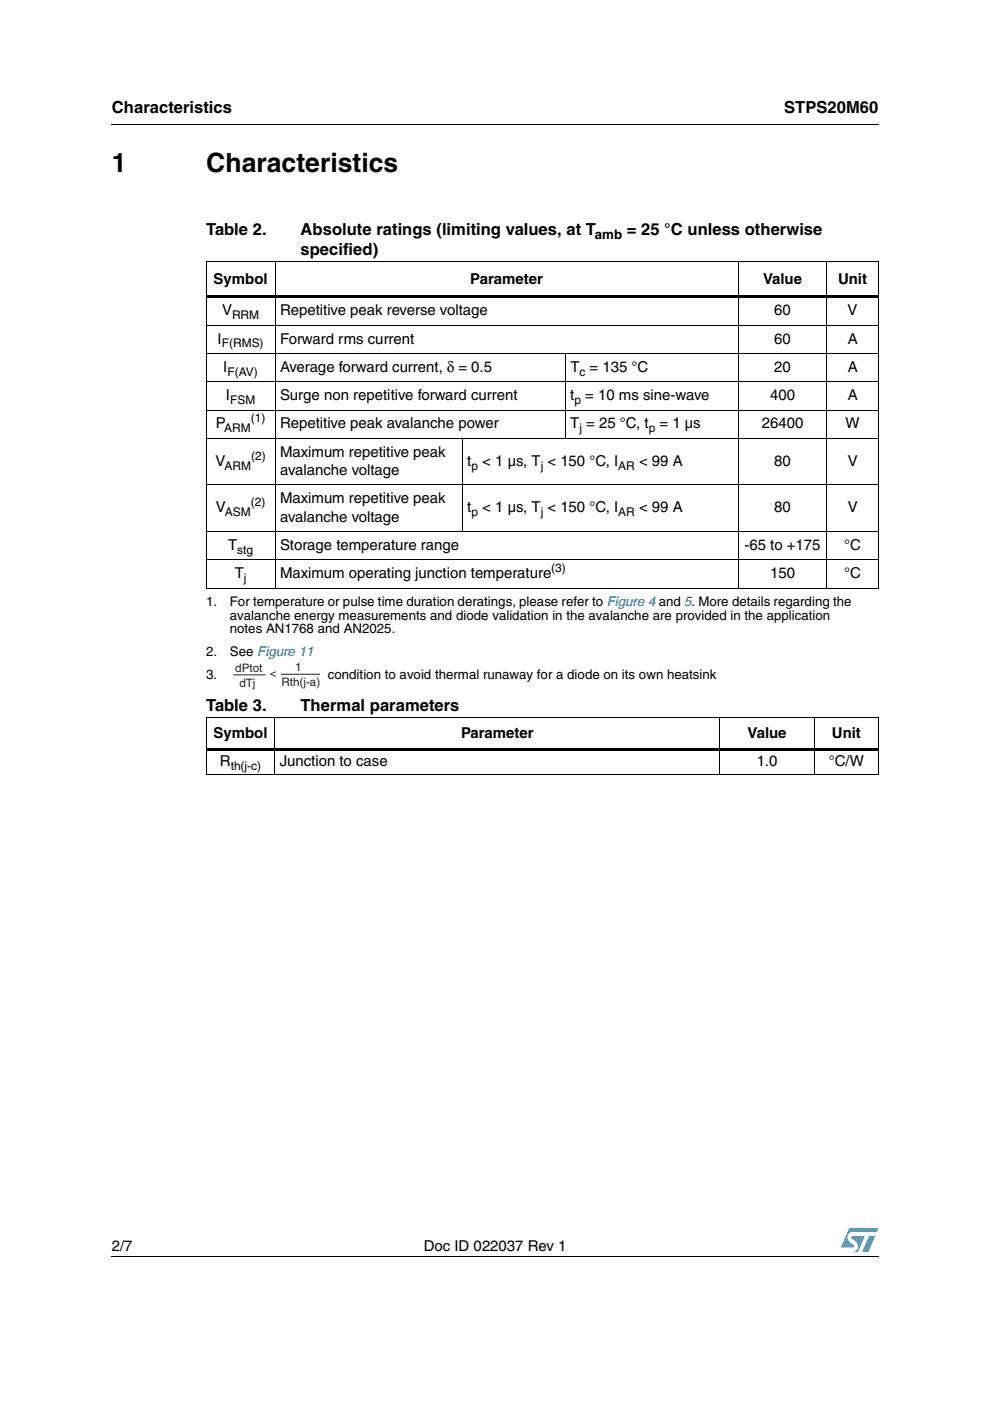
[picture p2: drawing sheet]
<svg xmlns="http://www.w3.org/2000/svg" width="210mm" height="297mm" viewBox="0 0 210 297" stroke-linecap="round" stroke-linejoin="round" font-family="sans-serif">
<defs><g id="words">
<g font-size="5.6">
<text x="23.7" y="36.4">1</text>
<text x="43.7" y="36.4">Characteristics</text>
</g>
<g font-size="3.5">
<text x="23.7" y="23.9">Characteristics</text>
<text x="166.2" y="23.9">STPS20M60</text>
<text x="43.7" y="49.8">Table 2.</text>
<text x="63.7" y="49.8">Absolute ratings (limiting values, at T</text>
<text x="132.9" y="49.8">= 25 °C unless otherwise</text>
<text x="63.7" y="54">specified)</text>
<text x="43.7" y="150.7">Table 3.</text>
<text x="63.7" y="150.7">Thermal parameters</text>
</g>
<g font-size="3.2">
<text x="45.3" y="60.1">Symbol</text>
<text x="99.7" y="60.1">Parameter</text>
<text x="161.8" y="60.1">Value</text>
<text x="177.7" y="60.1">Unit</text>
<text x="47.1" y="66.8">V</text>
<text x="59.4" y="66.8">Repetitive peak reverse voltage</text>
<text x="164.2" y="66.8">60</text>
<text x="179.7" y="66.8">V</text>
<text x="46.1" y="72.8">I</text>
<text x="59.4" y="72.8">Forward rms current</text>
<text x="164.2" y="72.8">60</text>
<text x="179.7" y="72.8">A</text>
<text x="47.3" y="78.8">I</text>
<text x="59.4" y="78.8">Average forward current, δ = 0.5</text>
<text x="120.9" y="78.8">T = 135 °C</text>
<text x="164.2" y="78.8">20</text>
<text x="179.7" y="78.8">A</text>
<text x="47.9" y="84.8">I</text>
<text x="59.4" y="84.8">Surge non repetitive forward current</text>
<text x="120.9" y="84.8">t</text>
<text x="124.1" y="84.8">= 10 ms sine-wave</text>
<text x="163.3" y="84.8">400</text>
<text x="179.7" y="84.8">A</text>
<text x="45.7" y="90.8">P</text>
<text x="59.4" y="90.8">Repetitive peak avalanche power</text>
<text x="120.9" y="90.8">T = 25 °C, t</text>
<text x="139.8" y="90.8">= 1 µs</text>
<text x="161.5" y="90.8">26400</text>
<text x="179.3" y="90.8">W</text>
<text x="45.7" y="98.8">V</text>
<text x="59.4" y="96.8">Maximum repetitive peak</text>
<text x="59.4" y="100.7">avalanche voltage</text>
<text x="99.1" y="98.8">t</text>
<text x="102.3" y="98.8">&lt; 1 µs, T &lt; 150 °C, I</text>
<text x="135.5" y="98.8">&lt; 99 A</text>
<text x="164.2" y="98.8">80</text>
<text x="179.7" y="98.8">V</text>
<text x="59.4" y="106.7">Maximum repetitive peak</text>
<text x="45.8" y="108.6">V</text>
<text x="59.4" y="110.6">avalanche voltage</text>
<text x="99.1" y="108.6">t</text>
<text x="102.3" y="108.6">&lt; 1 µs, T &lt; 150 °C, I</text>
<text x="135.5" y="108.6">&lt; 99 A</text>
<text x="164.2" y="108.6">80</text>
<text x="179.7" y="108.6">V</text>
<text x="48.4" y="116.6">T</text>
<text x="59.4" y="116.6">Storage temperature range</text>
<text x="157.8" y="116.6">-65 to +175</text>
<text x="179" y="116.6">°C</text>
<text x="49.8" y="122.6">T</text>
<text x="59.4" y="122.6">Maximum operating junction temperature</text>
<text x="163.3" y="122.6">150</text>
<text x="179" y="122.6">°C</text>
<text x="45.3" y="156.4">Symbol</text>
<text x="97.7" y="156.4">Parameter</text>
<text x="158.5" y="156.4">Value</text>
<text x="176.4" y="156.4">Unit</text>
<text x="46.6" y="162.4">R</text>
<text x="59.4" y="162.4">Junction to case</text>
<text x="160.4" y="162.4">1.0</text>
<text x="175.7" y="162.4">°C/W</text>
<text x="23.7" y="265.1">2/7</text>
<text x="89.9" y="265.1">Doc ID 022037 Rev 1</text>
</g>
<g font-size="2.8">
<text x="126.1" y="50.7">amb</text>
<text x="43.7" y="128.6">1.</text>
<text x="48.7" y="128.6">For temperature or pulse time duration deratings, please refer to Figure 4 and 5. More details regarding the</text>
<text x="48.7" y="131.4">avalanche energy measurements and diode validation in the avalanche are provided in the application</text>
<text x="48.7" y="134.2">notes AN1768 and AN2025.</text>
<text x="43.7" y="139">2.</text>
<text x="43.7" y="143.9">3.</text>
<text x="48.7" y="139">See Figure 11</text>
<text x="69.5" y="143.9">condition to avoid thermal runaway for a diode on its own heatsink</text>
</g>
<g font-size="2.5">
<text x="49.2" y="67.6">RRM</text>
<text x="47" y="73.6">F(RMS)</text>
<text x="48.2" y="79.6">F(AV)</text>
<text x="122.9" y="79.6">c</text>
<text x="48.8" y="85.6">FSM</text>
<text x="53.2" y="89.6">(1)</text>
<text x="121.8" y="85.6">p</text>
<text x="47.6" y="91.6">ARM</text>
<text x="122.9" y="91.6">j</text>
<text x="137.6" y="91.6">p</text>
<text x="47.6" y="99.5">ARM</text>
<text x="53.2" y="97.5">(2)</text>
<text x="100" y="99.5">p</text>
<text x="114.6" y="99.5">j</text>
<text x="131.1" y="99.5">AR</text>
<text x="53.2" y="107.4">(2)</text>
<text x="47.7" y="109.4">ASM</text>
<text x="100" y="109.4">p</text>
<text x="114.6" y="109.4">j</text>
<text x="131.1" y="109.4">AR</text>
<text x="50.3" y="117.4">stg</text>
<text x="51.7" y="123.4">j</text>
<text x="116.9" y="121.3">(3)</text>
<text x="48.9" y="163.2">th(j-c)</text>
</g>
<g font-size="2.5" fill="#231f20">
<text x="49.9" y="142.5">dPtot</text>
<text x="57.2" y="143.6">&lt;</text>
<text x="62.6" y="142.2">1</text>
<text x="50.7" y="145.7">dTj</text>
<text x="59.7" y="145.4">Rth(j-a)</text>
</g>
</g></defs>
<g fill="#0099d8">
<path d="M184.3 262.1h1.2l-1.4 3.3h-1.3z"/>
<path d="M180.1 260.5h6.1l-.3 .7h-5.1a1.13 1.13 0 0 0-1.1 .7 1.13 1.13 0 0 0 .3 1.2l1 1v.3l-2.7 .1z"/>
<path d="M180.6 262.1h2.7l-1.4 3.3h-.7a1.18 1.18 0 0 0 .5-1.9l-1.1-1.1z"/>
</g>
<path d="M23.6 26.2l.1 .2zM43.6 62.7h142.7v.5h-142.7zM43.6 158.7h142.7v.5h-142.7zM23.6 266.3l.1 .1z" fill="#000"/>
<g fill="none" stroke="#000" stroke-width=".21">
<path d="M23.7 26.3h162.6M43.6 55.5h142.7M43.7 55.6v69M58.3 55.5v69.3M156.5 55.5v69.3M175.3 55.5v69.3M186.2 55.6v69M43.6 68.9h142.7M43.6 75h142.7M119.9 74.9v18.1M43.6 80.9h142.7M43.6 86.9h142.7"/>
<path d="M43.6 92.9h142.7M98 92.9v19.9M43.6 102.8h142.7M43.6 112.7h142.7M43.6 118.7h142.7M43.6 124.7h142.7M43.6 152.2h142.7M43.7 152.3v11.8M58.3 152.1v12.2M152.6 152.1v12.2M172.7 152.1v12.2M186.2 152.3v11.8"/>
<path d="M43.6 164.2h142.7M23.7 266.3h162.6"/>
</g>
<path d="M49.4 140.3h18.7v6h-18.7z" fill="#fff"/>
<path d="M49.4 143.1h6.9M59.5 143h8.3" fill="none" stroke="#231f20" stroke-width=".21"/>
<use href="#words"/>
</svg>
